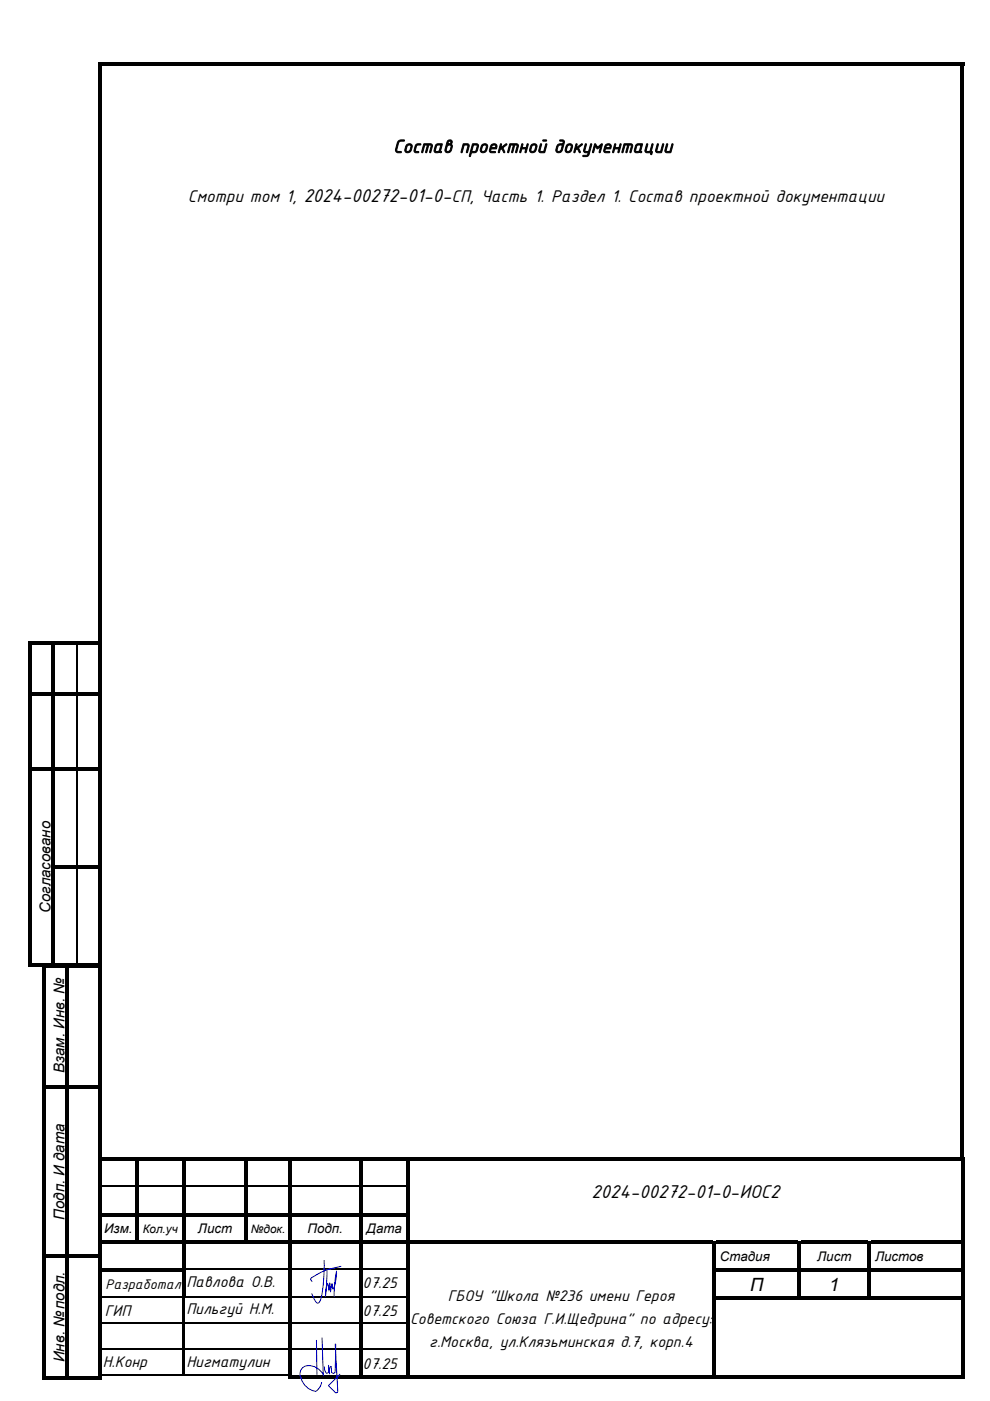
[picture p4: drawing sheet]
<svg xmlns="http://www.w3.org/2000/svg" width="210mm" height="297mm" viewBox="0 0 210 297" stroke-linecap="round" stroke-linejoin="round" font-family="sans-serif">
<defs><g id="words">
<g font-size="4.2">
<text x="83.4" y="32.4">Состав проектной документации</text>
<text x="125.5" y="254">2024-00272-01-0-ИОС2</text>
</g>
<g font-size="3.9">
<text x="39.9" y="42.8">Смотри том 1, 2024-00272-01-0-СП, Часть 1. Раздел 1. Состав проектной документации</text>
<text x="159.1" y="273.6">П</text>
<text x="175.9" y="273.6">1</text>
</g>
<g font-size="3.5">
<text x="39.5" y="272.8">Павлова О.В.</text>
<text x="76.9" y="273.1">07.25</text>
<text x="95" y="275.7">ГБОУ &quot;Школа №236 имени Героя</text>
<text x="22.2" y="279.1">ГИП</text>
<text x="39.5" y="278.7">Пильгуй Н.М.</text>
<text x="76.9" y="279">07.25</text>
<text x="87" y="280.7">Советского Союза Г.И.Щедрина&quot; по адресу:</text>
<text x="91" y="285.7">г.Москва, ул.Клязьминская д.7, корп.4</text>
<text x="21.8" y="289.9">Н.Конр</text>
<text x="39.5" y="289.9">Нигматулин</text>
<text x="76.9" y="290.2">07.25</text>
</g>
<g font-size="3.2">
<text x="10.7" y="193.5" transform="rotate(-90 10.7 193.5)">Согласовано</text>
<text x="13.7" y="227.5" transform="rotate(-90 13.7 227.5)">Взам. Инв. №</text>
<text x="13.7" y="258.6" transform="rotate(-90 13.7 258.6)">Подп. И дата</text>
<text x="22.4" y="273.2">Разработал</text>
<text x="13.7" y="288.8" transform="rotate(-90 13.7 288.8)">Инв. №подл.</text>
</g>
<g font-size="2.8">
<text x="22.1" y="261.5">Изм.</text>
<text x="42" y="261.5">Лист</text>
<text x="65.2" y="261.5">Подп.</text>
<text x="77.8" y="261.5">Дата</text>
<text x="152.7" y="267.4">Стадия</text>
<text x="173.3" y="267.4">Лист</text>
<text x="185.6" y="267.4">Листов</text>
</g>
<g font-size="2.5">
<text x="30.3" y="261.4">Кол.уч</text>
<text x="53.2" y="261.4">№док.</text>
</g>
</g></defs>
<g fill="#000">
<path d="M20.8 245.4h.8v.8h-.8zM20.8 245.4h7.8v.8h-7.8zM20.8 246.2h.8v5.1h-.8zM20.8 251.3h.8v.8h-.8zM20.8 252.1h.8v5.1h-.8zM20.8 257.2h.8v.8h-.8zM21.6 257.2h7v.7h-7zM28.6 245.4h.8v.8h-.8zM28.6 246.2h.8v5.1h-.8zM28.6 251.3h.8v.8h-.8zM28.6 252.1h.8v5.1h-.8zM28.6 257.2h.8v.8h-.8z"/>
<path d="M29.4 245.4h9.2v.8h-9.2zM29.4 257.2h9.2v.7h-9.2zM38.6 245.4h.8v.8h-.8zM38.6 246.2h.8v5.1h-.8zM38.6 251.3h.8v.8h-.8zM38.6 252.1h.8v5.1h-.8zM38.6 257.2h.8v.8h-.8zM39.4 245.4h12.5v.8h-12.5zM39.4 257.2h12.5v.7h-12.5zM51.9 245.4h.8v.8h-.8zM51.9 246.2h.8v5.1h-.8zM51.9 251.3h.8v.8h-.8z"/>
<path d="M51.9 252.1h.8v5.1h-.8zM51.9 257.2h.8v.8h-.8zM52.7 245.4h8.4v.8h-8.4zM52.7 257.2h8.4v.7h-8.4zM61.1 245.4h.8v.8h-.8zM61.1 246.2h.8v5.1h-.8zM61.1 251.3h.8v.8h-.8zM61.1 252.1h.8v5.1h-.8zM61.1 257.2h.8v.8h-.8zM61.9 245.4h14.2v.8h-14.2zM61.9 257.2h14.2v.7h-14.2zM76.1 245.4h.8v.8h-.8z"/>
<path d="M76.1 246.2h.8v5.1h-.8zM76.1 251.3h.8v.8h-.8zM76.1 252.1h.8v5.1h-.8zM76.1 257.2h.8v.8h-.8zM76.9 245.4h9.2v.8h-9.2zM76.9 257.2h9.2v.7h-9.2zM86.1 245.4h.8v.8h-.8zM86.1 246.2h.8v5.1h-.8zM86.1 251.3h.8v.8h-.8zM86.1 252.1h.8v5.1h-.8zM86.1 257.2h.8v.8h-.8zM86.9 245.4h117v.8h-117z"/>
<path d="M203.9 245.4h.8v.8h-.8zM203.9 246.2h.8v5.1h-.8zM203.9 251.3h.8v.8h-.8zM203.9 252.1h.8v5.1h-.8zM203.9 257.2h.8v.8h-.8zM20.8 258h.8v5h-.8zM28.6 258h.8v5h-.8zM38.6 258h.8v5h-.8zM51.9 258h.8v5h-.8zM61.1 258h.8v5h-.8zM76.1 258h.8v5h-.8zM86.1 258h.8v5h-.8z"/>
<path d="M203.9 258h.8v5h-.8z"/>
</g>
<path d="M21.6 251.4h7M29.4 251.4h9.2M39.4 251.4h12.5M52.7 251.4h8.4M61.9 251.4h14.2M76.9 251.4h9.2" fill="none" stroke="#000" stroke-width=".25"/>
<g fill="#fff">
<path d="M86.9 264.5h64.2v3.9h-64.2z"/>
<path d="M86.9 268.4h64.2v3.9h-64.2z"/>
</g>
<g fill="#000">
<path d="M20.8 13.1h.8v.8h-.8zM20.8 13.1h183.7v.8h-183.7zM203.7 13.1h.8v.8h-.8zM5.9 136h.8v.8h-.8zM5.9 136h5v.8h-5zM10.9 136h.8v.8h-.8zM11.7 136h4.5v.8h-4.5zM16.2 136.8h.2zM16.2 136h4.7v.8h-4.7zM20.9 136h.8v.8h-.8zM5.9 136.8h.8v10h-.8zM5.9 146.8h.8v.8h-.8z"/>
<path d="M6.7 146.8h4.2v.8h-4.2zM10.9 136.8h.8v10h-.8zM10.9 146.8h.8v.8h-.8zM11.7 146.8h4.5v.8h-4.5zM16.2 147.6h.2zM16.2 146.8h4.7v.8h-4.7zM20.9 136.8h.8v10h-.8zM20.9 146.8h.8v.8h-.8zM5.9 147.6h.8v15h-.8zM5.9 162.6h.8v.8h-.8zM6.7 162.6h4.2v.8h-4.2zM10.9 147.6h.8v15h-.8z"/>
<path d="M10.9 162.6h.8v.8h-.8zM11.7 162.6h4.5v.8h-4.5zM16.2 163.4h.2zM16.2 162.6h4.7v.8h-4.7zM20.9 147.6h.8v15h-.8zM20.9 162.6h.8v.8h-.8zM5.9 163.4h.8v20h-.8zM5.9 183.4h.8v.8h-.8zM10.9 163.4h.8v20h-.8zM10.9 183.4h.8v.8h-.8zM11.7 183.4h4.5v.8h-4.5zM16.2 184.2h.2z"/>
<path d="M16.2 183.4h4.7v.8h-4.7zM20.9 163.4h.8v20h-.8zM20.9 183.4h.8v.8h-.8zM5.9 184.2h.8v20.8h-.8zM5.9 204.2h5v.8h-5zM8.9 204.3h.8v.8h-.8zM8.9 204.3h5v.8h-5zM10.9 184.2h.8v20.8h-.8zM11.7 204.2h4.5v.8h-4.5zM13.9 204.3h.8v.8h-.8zM14.7 204.3h6.2v.8h-6.2zM16.2 204.2h4.7v.8h-4.7z"/>
<path d="M20.9 204.3h.8v.8h-.8zM20.9 184.2h.8v20.8h-.8zM20.9 204.2h.8v.8h-.8zM8.9 205.1h.8v25h-.8zM8.9 230.1h.8v.8h-.8zM9.7 230.1h4.2v.8h-4.2zM13.9 205.1h.8v25h-.8zM13.9 230.1h.8v.8h-.8zM14.7 230.1h6.2v.8h-6.2zM20.9 205.1h.8v25h-.8zM20.9 230.1h.8v.8h-.8zM20.8 13.9h.8v231.5h-.8z"/>
<path d="M20.8 245.4h.8v.8h-.8zM20.8 245.4h183.7v.8h-183.7zM203.7 13.9h.8v231.5h-.8zM203.7 245.4h.8v.8h-.8zM8.9 230.9h.8v35h-.8zM8.9 265.9h.8v.8h-.8zM9.7 265.9h4.2v.8h-4.2zM13.9 230.9h.8v35h-.8zM13.9 265.9h.8v.8h-.8zM14.7 265.9h6.2v.8h-6.2zM20.8 263h.8v.8h-.8zM20.8 263.8h.8v5.1h-.8z"/>
<path d="M20.8 268.9h.8v.8h-.8zM20.8 269.7h.8v5.1h-.8zM20.9 230.9h.8v35h-.8zM20.9 265.9h.8v.8h-.8zM21 275h.5v.6h-.5zM21.6 263h17v.8h-17zM21.6 268.9h17v.8h-17zM38.6 263h.8v.8h-.8zM38.6 263.8h.8v5.1h-.8zM38.6 268.9h.8v.8h-.8zM38.6 269.7h.8v5.1h-.8zM38.7 275h.6v.6h-.6z"/>
<path d="M39.4 263h21.7v.8h-21.7zM61.1 263h.8v.8h-.8zM61.1 263.8h.8v5.1h-.8zM61.1 268.9h.8v.8h-.8zM61.1 269.7h.8v5.1h-.8zM61.1 274.8h.8v.8h-.8zM61.9 263h14.2v.8h-14.2zM76.1 263h.8v.8h-.8zM76.1 263.8h.8v5.1h-.8zM76.1 268.9h.8v.8h-.8zM76.1 269.7h.8v5.1h-.8zM76.1 274.8h.8v.8h-.8z"/>
<path d="M76.9 263h9.2v.8h-9.2zM86.1 263h.8v.8h-.8zM86.1 263.8h.8v5.1h-.8zM86.1 268.9h.8v.8h-.8zM86.1 269.7h.8v5.1h-.8zM86.1 274.8h.8v.8h-.8zM86.9 263h64.2v.8h-64.2zM151.1 263h.8v.8h-.8zM151.1 263.8h.8v5.1h-.8zM151.1 268.9h.8v.8h-.8zM151.1 269.7h.8v5.1h-.8zM151.1 274.8h.8v.8h-.8z"/>
<path d="M151.9 263h17.2v.8h-17.2zM151.9 268.9h17.2v.8h-17.2zM151.9 274.8h52v.8h-52zM169.1 263h.8v.8h-.8zM169.1 263.8h.8v5.1h-.8zM169.1 268.9h.8v.8h-.8zM169.1 269.7h.8v5.1h-.8zM169.9 263h14.1v.8h-14.1zM169.9 268.9h14.1v.8h-14.1zM184 263h.8v.8h-.8zM184 263.8h.8v5.1h-.8zM184 268.9h.8v.8h-.8z"/>
<path d="M184 269.7h.8v5.1h-.8zM184.8 263h19.1v.8h-19.1zM184.8 268.9h19.1v.8h-19.1zM203.9 263h.8v.8h-.8zM203.9 263.8h.8v5.1h-.8zM203.9 268.9h.8v.8h-.8zM203.9 269.7h.8v5.1h-.8zM203.9 274.8h.8v.8h-.8zM8.9 266.7h.8v25.8h-.8zM8.9 291.7h5v.8h-5zM13.9 266.7h.8v25.8h-.8zM14.7 291.7h6.2v.8h-6.2z"/>
<path d="M20.9 266.7h.8v25.8h-.8zM20.9 291.7h.8v.8h-.8zM21 275.6h.5v4.8h-.5zM21 280.4h.5v.8h-.5zM21 281.2h.5v4.7h-.5zM21 285.9h.5v.8h-.5zM21 286.7h.5v4.8h-.5zM38.7 275.6h.6v4.8h-.6zM38.7 280.4h.6v.8h-.6zM38.7 281.2h.6v4.7h-.6zM38.7 285.9h.6v.8h-.6zM38.7 286.7h.6v4.8h-.6z"/>
<path d="M61.1 275.6h.8v4.8h-.8zM61.1 280.4h.8v.8h-.8zM61.1 281.2h.8v4.7h-.8zM61.1 285.9h.8v.8h-.8zM61.1 286.7h.8v5.6h-.8zM61.1 291.5h15v.8h-15zM76.1 275.6h.8v4.8h-.8zM76.1 280.4h.8v.8h-.8zM76.1 281.2h.8v4.7h-.8zM76.1 285.9h.8v.8h-.8zM76.1 286.7h.8v5.6h-.8zM76.9 291.5h9.2v.8h-9.2z"/>
<path d="M86.1 275.6h.8v4.8h-.8zM86.1 280.4h.8v.8h-.8zM86.1 281.2h.8v4.7h-.8zM86.1 285.9h.8v.8h-.8zM86.1 286.7h.8v5.6h-.8zM86.9 291.5h64.2v.8h-64.2zM151.1 275.6h.8v4.8h-.8zM151.1 280.4h.8v.8h-.8zM151.1 281.2h.8v4.7h-.8zM151.1 285.9h.8v.8h-.8zM151.1 286.7h.8v5.6h-.8zM151.9 291.5h52v.8h-52z"/>
<path d="M203.9 275.6h.8v4.8h-.8zM203.9 280.4h.8v.8h-.8zM203.9 281.2h.8v4.7h-.8zM203.9 285.9h.8v.8h-.8zM203.9 286.7h.8v5.6h-.8zM203.9 291.5h.8v.8h-.8z"/>
</g>
<g fill="none" stroke="#000" stroke-width=".25">
<path d="M16.3 136.8v10M16.3 147.6v15M16.3 163.4v20M16.3 184.2v20M20.8 274.9h40.3M39.4 269h21.7M61.9 269h14.2M61.9 274.9h14.2M76.9 269h9.2M76.9 274.9h9.2M21 291.6h40.1M21.5 280.5h17.2"/>
<path d="M21.5 286.1h17.2M39.3 280.5h21.8M39.3 286.1h21.8M61.9 280.5h14.2M61.9 286.1h14.2M76.9 280.5h9.2M76.9 286.1h9.2"/>
</g>
<path d="M68.7 267.3v.4a31.2 31.2 0 0 1-.8 8.1l-.3 .4-.3 .1-.4-.4-.8-1.7M69.4 269.3l-.4 5.4 .2-1.5 .3-1 .3 1.4 .2-1.5 .1 1.7 .3-1.6 .2 1.1a6.2 6.2 0 0 0 .8-3.7l-.3 2-.2 3.3M72.4 268.5a13.5 13.5 0 0 0-6.5 2.6l.3 .7M67.1 284.1l.1 7.4M68.3 283.6l.3 7.8a3.1 3.1 0 0 0-4.4-1.4 2.3 2.3 0 0 0-.1 2.9 3.3 3.3 0 0 0 3 2l.8-.9 .3-.9M68.8 289.7a1.57 1.57 0 0 0 .6 1.4h.1a.8 .8 0 0 0 .3-1.2l-.1-.3 .2 1.8M69.9 290.3l.2-.5h.2v1.1l.2 .2h.4l.2-.2 .1-5.9 .4 10-.2 .3h-.2l-1.5-1.5 2.5-2.5" fill="none" stroke="#00f" stroke-width=".21"/>
<use href="#words"/>
</svg>
